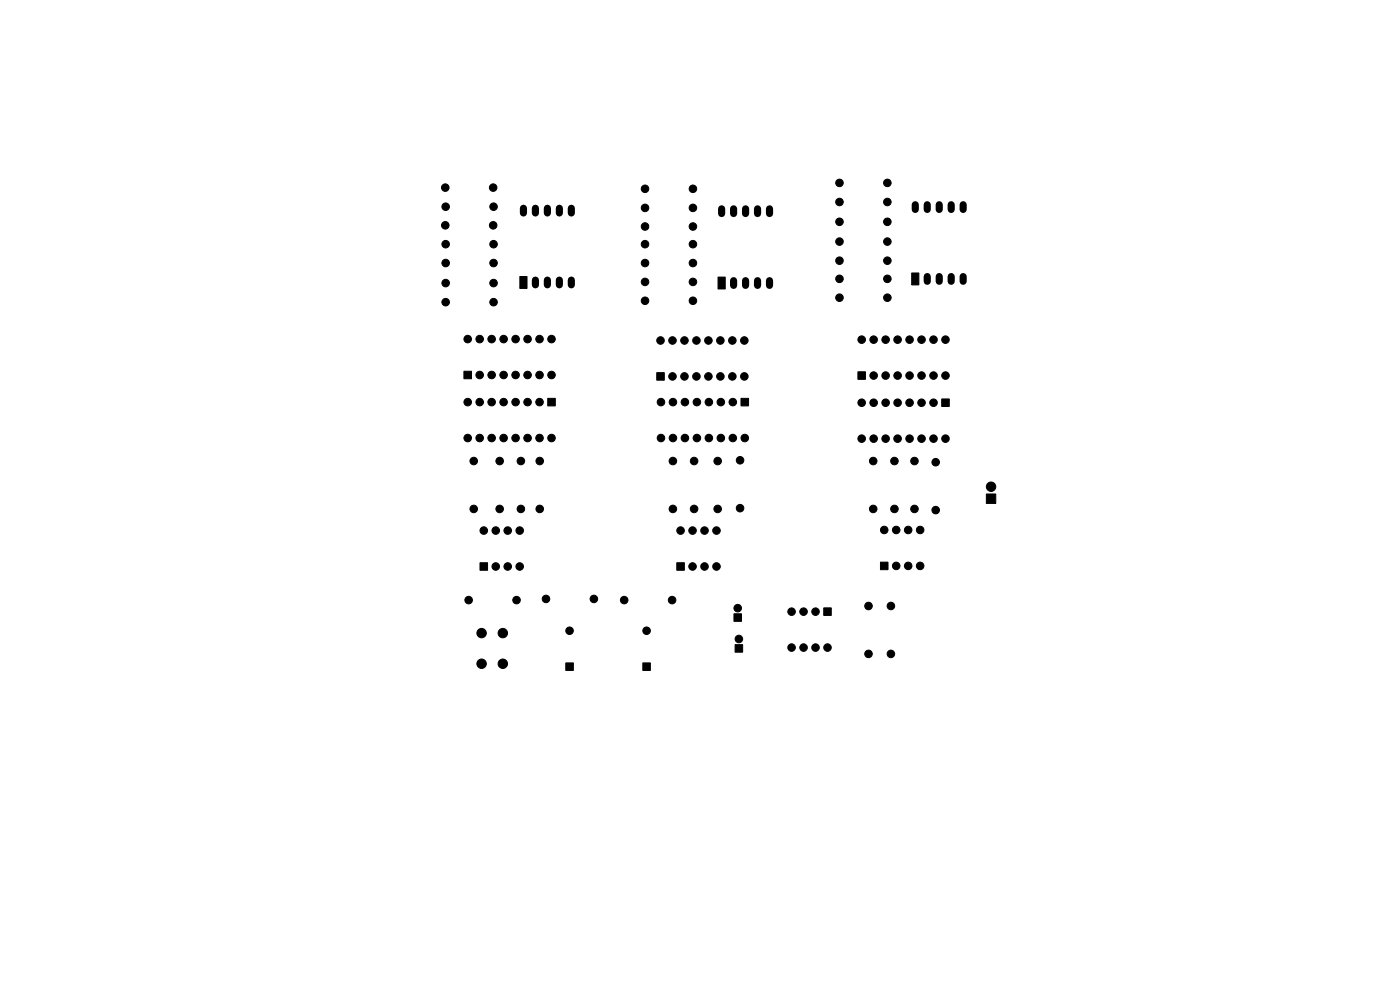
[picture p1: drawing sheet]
<svg xmlns="http://www.w3.org/2000/svg" width="297mm" height="210mm" viewBox="0 0 297 210" stroke-linecap="round" stroke-linejoin="round" font-family="sans-serif">
<g fill="#000" stroke="#000" stroke-width=".21">
<path d="M110.3 58.7h1.5v2.5h-1.5zM152.3 58.8h1.6v2.5h-1.6zM193.4 57.9h1.5v2.5h-1.5zM98.4 78.7h1.6v1.7h-1.6zM116.2 84.5h1.6v1.6h-1.6zM139.3 79h1.6v1.7h-1.6zM157.2 84.5h1.6v1.6h-1.6zM182 78.9h1.6v1.6h-1.6zM199.8 84.6h1.6v1.6h-1.6zM209.3 104.8h2v2h-2zM101.8 119.4h1.6v1.6h-1.6zM143.6 119.4h1.6v1.6h-1.6z"/>
<path d="M155.7 130.2h1.6v1.6h-1.6zM155.9 136.8h1.7v1.5h-1.7zM174.7 128.9h1.6v1.6h-1.6zM186.8 119.2h1.6v1.6h-1.6zM120 140.6h1.6v1.6h-1.6zM136.4 140.6h1.6v1.6h-1.6z"/>
<circle cx="94.5" cy="39.8" r=".8"/>
<circle cx="104.6" cy="39.8" r=".8"/>
<circle cx="178.1" cy="38.8" r=".8"/>
<circle cx="188.2" cy="38.8" r=".8"/>
<circle cx="94.5" cy="47.8" r=".8"/>
<circle cx="94.5" cy="43.8" r=".8"/>
<circle cx="94.5" cy="51.8" r=".8"/>
<circle cx="94.5" cy="55.8" r=".8"/>
<circle cx="104.6" cy="47.8" r=".8"/>
<circle cx="104.7" cy="43.8" r=".8"/>
<circle cx="104.7" cy="55.8" r=".8"/>
<circle cx="104.7" cy="51.8" r=".8"/>
<circle cx="136.8" cy="48" r=".8"/>
<circle cx="136.8" cy="40" r=".8"/>
<circle cx="136.8" cy="44.1" r=".8"/>
<circle cx="136.8" cy="55.8" r=".8"/>
<circle cx="136.8" cy="59.8" r=".8"/>
<circle cx="136.8" cy="51.8" r=".8"/>
<circle cx="147" cy="48" r=".8"/>
<circle cx="147" cy="40" r=".8"/>
<circle cx="147" cy="44.1" r=".8"/>
<circle cx="147" cy="59.8" r=".8"/>
<circle cx="147" cy="51.8" r=".8"/>
<circle cx="147" cy="55.8" r=".8"/>
<circle cx="178.1" cy="55.3" r=".8"/>
<circle cx="178.1" cy="47" r=".8"/>
<circle cx="178.1" cy="42.8" r=".8"/>
<circle cx="178.1" cy="51.2" r=".8"/>
<circle cx="178.1" cy="59.1" r=".8"/>
<circle cx="188.2" cy="55.3" r=".8"/>
<circle cx="188.2" cy="47" r=".8"/>
<circle cx="188.2" cy="42.8" r=".8"/>
<circle cx="188.2" cy="51.2" r=".8"/>
<circle cx="188.2" cy="59.1" r=".8"/>
<circle cx="94.5" cy="60" r=".8"/>
<circle cx="94.5" cy="64.1" r=".8"/>
<circle cx="99.2" cy="71.9" r=".8"/>
<circle cx="101.8" cy="71.9" r=".8"/>
<circle cx="101.8" cy="79.5" r=".8"/>
<circle cx="104.3" cy="79.5" r=".8"/>
<circle cx="104.3" cy="71.9" r=".8"/>
<circle cx="104.7" cy="60" r=".8"/>
<circle cx="104.7" cy="64.1" r=".8"/>
<circle cx="106.8" cy="71.9" r=".8"/>
<circle cx="106.8" cy="79.5" r=".8"/>
<circle cx="109.4" cy="71.9" r=".8"/>
<circle cx="109.4" cy="79.5" r=".8"/>
<circle cx="111.9" cy="71.9" r=".8"/>
<circle cx="111.9" cy="79.5" r=".8"/>
<circle cx="114.5" cy="71.9" r=".8"/>
<circle cx="114.5" cy="79.5" r=".8"/>
<circle cx="117" cy="79.5" r=".8"/>
<circle cx="117" cy="71.9" r=".8"/>
<circle cx="136.8" cy="63.8" r=".8"/>
<circle cx="140.1" cy="72.2" r=".8"/>
<circle cx="142.7" cy="79.8" r=".8"/>
<circle cx="142.7" cy="72.2" r=".8"/>
<circle cx="145.2" cy="79.8" r=".8"/>
<circle cx="145.2" cy="72.2" r=".8"/>
<circle cx="147" cy="63.8" r=".8"/>
<circle cx="147.7" cy="79.8" r=".8"/>
<circle cx="147.7" cy="72.2" r=".8"/>
<circle cx="150.3" cy="72.2" r=".8"/>
<circle cx="150.3" cy="79.8" r=".8"/>
<circle cx="152.8" cy="72.2" r=".8"/>
<circle cx="152.8" cy="79.8" r=".8"/>
<circle cx="155.4" cy="72.2" r=".8"/>
<circle cx="155.4" cy="79.8" r=".8"/>
<circle cx="157.9" cy="72.2" r=".8"/>
<circle cx="157.9" cy="79.8" r=".8"/>
<circle cx="178.1" cy="63.1" r=".8"/>
<circle cx="182.8" cy="72" r=".8"/>
<circle cx="185.3" cy="79.7" r=".8"/>
<circle cx="185.3" cy="72" r=".8"/>
<circle cx="187.9" cy="72" r=".8"/>
<circle cx="187.9" cy="79.7" r=".8"/>
<circle cx="188.2" cy="63.1" r=".8"/>
<circle cx="190.4" cy="72" r=".8"/>
<circle cx="190.4" cy="79.7" r=".8"/>
<circle cx="193" cy="72" r=".8"/>
<circle cx="193" cy="79.7" r=".8"/>
<circle cx="195.5" cy="72" r=".8"/>
<circle cx="195.5" cy="79.7" r=".8"/>
<circle cx="198" cy="79.7" r=".8"/>
<circle cx="198" cy="72" r=".8"/>
<circle cx="200.6" cy="72" r=".8"/>
<circle cx="200.6" cy="79.7" r=".8"/>
<circle cx="99.2" cy="92.9" r=".8"/>
<circle cx="99.2" cy="85.3" r=".8"/>
<circle cx="100.5" cy="97.8" r=".8"/>
<circle cx="101.8" cy="85.3" r=".8"/>
<circle cx="101.8" cy="92.9" r=".8"/>
<circle cx="104.3" cy="92.9" r=".8"/>
<circle cx="104.3" cy="85.3" r=".8"/>
<circle cx="106" cy="97.8" r=".8"/>
<circle cx="106.8" cy="92.9" r=".8"/>
<circle cx="106.8" cy="85.3" r=".8"/>
<circle cx="109.4" cy="85.3" r=".8"/>
<circle cx="109.4" cy="92.9" r=".8"/>
<circle cx="110.5" cy="97.8" r=".8"/>
<circle cx="111.9" cy="92.9" r=".8"/>
<circle cx="111.9" cy="85.3" r=".8"/>
<circle cx="114.5" cy="92.9" r=".8"/>
<circle cx="114.5" cy="85.3" r=".8"/>
<circle cx="114.5" cy="97.8" r=".8"/>
<circle cx="117" cy="92.9" r=".8"/>
<circle cx="140.2" cy="85.3" r=".8"/>
<circle cx="140.2" cy="92.9" r=".8"/>
<circle cx="142.7" cy="97.8" r=".8"/>
<circle cx="142.8" cy="85.3" r=".8"/>
<circle cx="142.8" cy="92.9" r=".8"/>
<circle cx="145.3" cy="85.3" r=".8"/>
<circle cx="145.3" cy="92.9" r=".8"/>
<circle cx="147.2" cy="97.8" r=".8"/>
<circle cx="147.8" cy="85.3" r=".8"/>
<circle cx="147.8" cy="92.9" r=".8"/>
<circle cx="150.4" cy="85.3" r=".8"/>
<circle cx="150.4" cy="92.9" r=".8"/>
<circle cx="152.2" cy="97.8" r=".8"/>
<circle cx="152.9" cy="92.9" r=".8"/>
<circle cx="152.9" cy="85.3" r=".8"/>
<circle cx="155.5" cy="85.3" r=".8"/>
<circle cx="155.5" cy="92.9" r=".8"/>
<circle cx="157" cy="97.6" r=".8"/>
<circle cx="158" cy="92.9" r=".8"/>
<circle cx="182.8" cy="85.4" r=".8"/>
<circle cx="182.8" cy="93" r=".8"/>
<circle cx="185.2" cy="97.8" r=".8"/>
<circle cx="185.3" cy="93" r=".8"/>
<circle cx="185.3" cy="85.4" r=".8"/>
<circle cx="187.9" cy="85.4" r=".8"/>
<circle cx="187.9" cy="93" r=".8"/>
<circle cx="189.7" cy="97.8" r=".8"/>
<circle cx="190.4" cy="85.4" r=".8"/>
<circle cx="190.4" cy="93" r=".8"/>
<circle cx="193" cy="85.4" r=".8"/>
<circle cx="193" cy="93" r=".8"/>
<circle cx="194" cy="97.8" r=".8"/>
<circle cx="195.5" cy="85.4" r=".8"/>
<circle cx="195.5" cy="93" r=".8"/>
<circle cx="198" cy="85.4" r=".8"/>
<circle cx="198" cy="93" r=".8"/>
<circle cx="198.5" cy="98" r=".8"/>
<circle cx="200.6" cy="93" r=".8"/>
<circle cx="100.5" cy="108" r=".8"/>
<circle cx="102.6" cy="112.5" r=".8"/>
<circle cx="105.2" cy="112.5" r=".8"/>
<circle cx="106" cy="108" r=".8"/>
<circle cx="107.7" cy="112.5" r=".8"/>
<circle cx="110.3" cy="112.5" r=".8"/>
<circle cx="110.5" cy="108" r=".8"/>
<circle cx="114.5" cy="108" r=".8"/>
<circle cx="142.7" cy="108" r=".8"/>
<circle cx="144.4" cy="112.5" r=".8"/>
<circle cx="146.9" cy="112.5" r=".8"/>
<circle cx="147.2" cy="108" r=".8"/>
<circle cx="149.5" cy="112.5" r=".8"/>
<circle cx="152" cy="112.5" r=".8"/>
<circle cx="152.2" cy="108" r=".8"/>
<circle cx="157" cy="107.8" r=".8"/>
<circle cx="185.2" cy="108" r=".8"/>
<circle cx="187.6" cy="112.4" r=".8"/>
<circle cx="189.7" cy="108" r=".8"/>
<circle cx="190.1" cy="112.4" r=".8"/>
<circle cx="192.7" cy="112.4" r=".8"/>
<circle cx="194" cy="108" r=".8"/>
<circle cx="195.2" cy="112.4" r=".8"/>
<circle cx="198.5" cy="108.2" r=".8"/>
<circle cx="210.2" cy="103.2" r="1"/>
<circle cx="99.4" cy="127.3" r=".8"/>
<circle cx="102.2" cy="134.3" r="1"/>
<circle cx="105.2" cy="120.2" r=".8"/>
<circle cx="106.7" cy="134.3" r="1"/>
<circle cx="107.7" cy="120.2" r=".8"/>
<circle cx="109.6" cy="127.3" r=".8"/>
<circle cx="110.3" cy="120.2" r=".8"/>
<circle cx="115.8" cy="127" r=".8"/>
<circle cx="120.8" cy="133.8" r=".8"/>
<circle cx="126" cy="127" r=".8"/>
<circle cx="132.4" cy="127.3" r=".8"/>
<circle cx="137.2" cy="133.8" r=".8"/>
<circle cx="142.6" cy="127.3" r=".8"/>
<circle cx="146.9" cy="120.2" r=".8"/>
<circle cx="149.5" cy="120.2" r=".8"/>
<circle cx="152" cy="120.2" r=".8"/>
<circle cx="156.5" cy="129" r=".8"/>
<circle cx="156.7" cy="135.5" r=".8"/>
<circle cx="167.9" cy="129.7" r=".8"/>
<circle cx="167.9" cy="137.4" r=".8"/>
<circle cx="170.5" cy="129.7" r=".8"/>
<circle cx="170.5" cy="137.4" r=".8"/>
<circle cx="173" cy="129.7" r=".8"/>
<circle cx="173" cy="137.4" r=".8"/>
<circle cx="175.5" cy="137.4" r=".8"/>
<circle cx="184.2" cy="128.5" r=".8"/>
<circle cx="184.2" cy="138.7" r=".8"/>
<circle cx="189" cy="128.5" r=".8"/>
<circle cx="189" cy="138.7" r=".8"/>
<circle cx="190.1" cy="120" r=".8"/>
<circle cx="192.7" cy="120" r=".8"/>
<circle cx="195.2" cy="120" r=".8"/>
<circle cx="102.2" cy="140.8" r="1"/>
<circle cx="106.7" cy="140.8" r="1"/>
</g>
<g fill="none" stroke="#000" stroke-width="1.5">
<path d="M111 44.2v1M113.6 44.2v1M113.6 59.4v1M116.1 44.2v1M116.1 59.4v1M118.7 44.2v1M118.7 59.4v1M121.2 44.2v1M121.2 59.4v1M153.1 44.3v1M155.6 44.3v1M155.6 59.5v1"/>
<path d="M158.2 44.3v1M158.2 59.5v1M160.7 44.3v1M160.7 59.5v1M163.3 44.3v1M163.3 59.5v1M194.2 43.4v1M196.7 43.4v1M196.7 58.7v1M199.3 43.4v1M199.3 58.7v1M201.8 43.4v1"/>
<path d="M201.8 58.7v1M204.3 43.4v1M204.3 58.7v1"/>
</g>
</svg>
